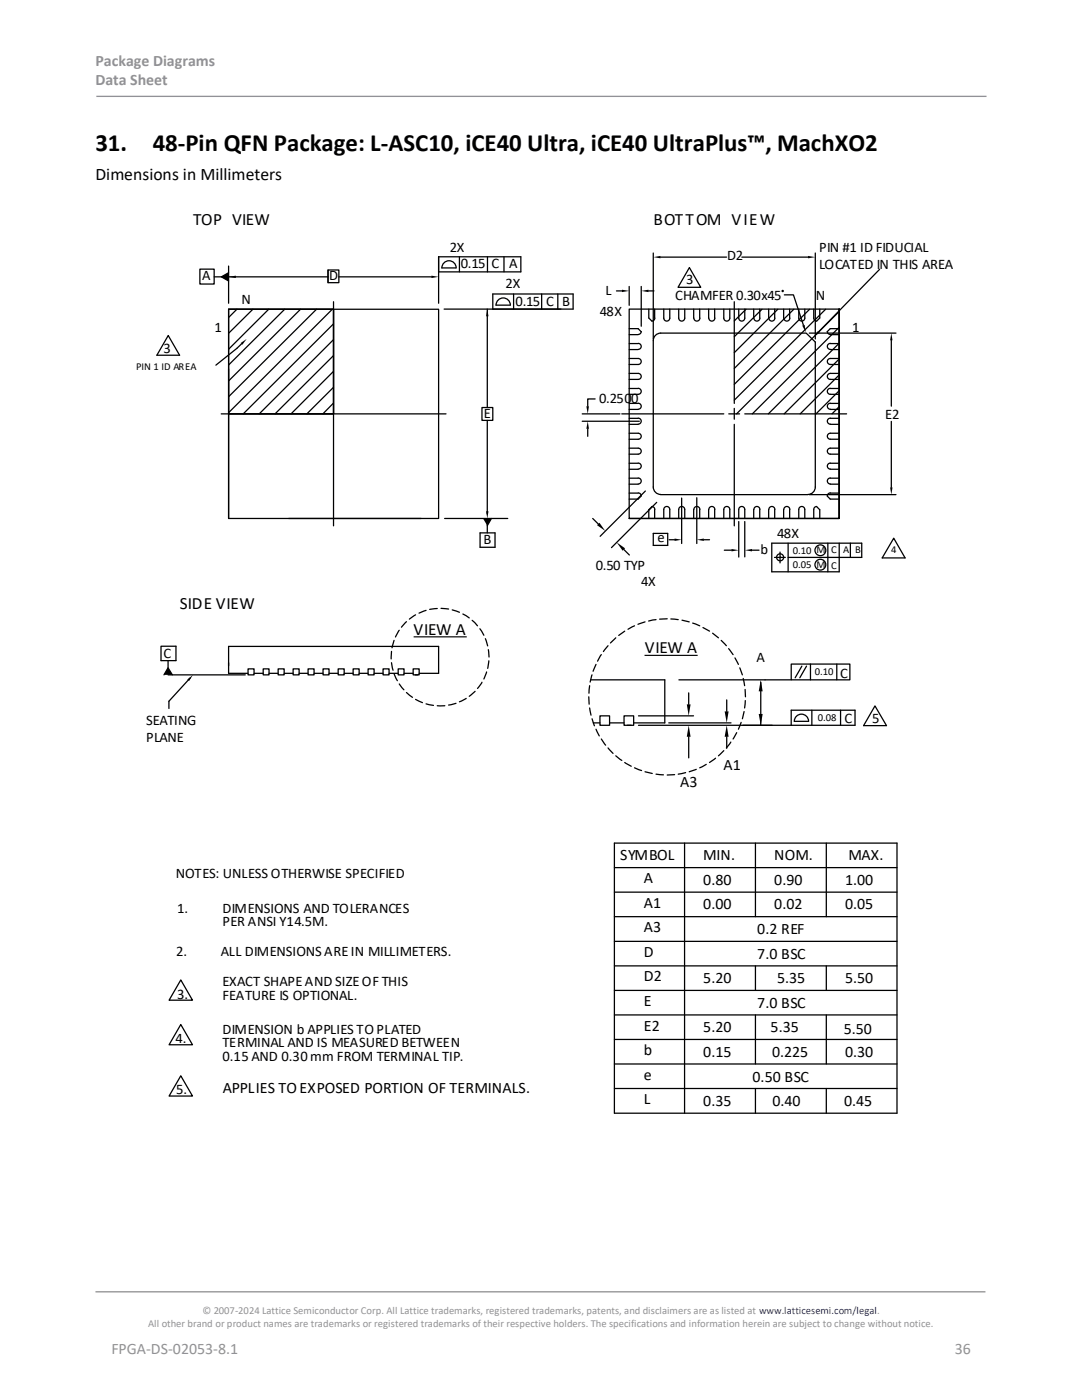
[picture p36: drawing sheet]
<svg xmlns="http://www.w3.org/2000/svg" width="216mm" height="279mm" viewBox="0 0 216 279" stroke-linecap="round" stroke-linejoin="round" font-family="sans-serif">
<defs><g id="words">
<g font-size="5">
<text x="19" y="30.1">31.</text>
<text x="30.5" y="30.1">48-Pin QFN Package: L-ASC10, iCE40 Ultra, iCE40 UltraPlus™, MachXO2</text>
</g>
<text font-size="3.5" x="19" y="35.9">Dimensions in Millimeters</text>
<g font-size="3.4">
<text x="38.6" y="44.9">TOP VIEW</text>
<text x="130.4" y="44.9">BOTTOM VIEW</text>
<text x="35.9" y="121.5">SIDE VIEW</text>
<text x="82.5" y="126.7">VIEW A</text>
<text x="128.7" y="130.4">VIEW A</text>
</g>
<g font-size="3.2" fill="#919195">
<text x="19" y="13.2">Package Diagrams</text>
<text x="19" y="17.1">Data Sheet</text>
<text x="22.2" y="270.2">FPGA-DS-02053-8.1</text>
<text x="190.5" y="270.2">36</text>
</g>
<g font-size="3.2">
<text x="144.4" y="153.6">A1</text>
<text x="135.7" y="157.1">A3</text>
<text x="123.7" y="171.7">SYMBOL</text>
<text x="140.3" y="171.7">MIN.</text>
<text x="154.5" y="171.7">NOM.</text>
<text x="169.3" y="171.7">MAX.</text>
<text x="128.5" y="176.2">A</text>
<text x="140.3" y="176.6">0.80</text>
<text x="154.5" y="176.6">0.90</text>
<text x="168.6" y="176.6">1.00</text>
<text x="128.5" y="181.1">A1</text>
<text x="140.3" y="181.5">0.00</text>
<text x="154.5" y="181.5">0.02</text>
<text x="168.6" y="181.5">0.05</text>
<text x="128.5" y="186">A3</text>
<text x="128.5" y="190.9">D</text>
<text x="151.1" y="186.4">0.2 REF</text>
<text x="151.1" y="191.3">7.0 BSC</text>
<text x="128.5" y="195.9">D2</text>
<text x="140.3" y="196.2">5.20</text>
<text x="155.1" y="196.2">5.35</text>
<text x="168.6" y="196.2">5.50</text>
<text x="128.5" y="200.8">E</text>
<text x="151.1" y="201.1">7.0 BSC</text>
<text x="128.5" y="205.7">E2</text>
<text x="140.3" y="206">5.20</text>
<text x="153.8" y="206">5.35</text>
<text x="168.4" y="206.3">5.50</text>
<text x="128.5" y="210.6">b</text>
<text x="128.5" y="215.5">e</text>
<text x="140.3" y="210.9">0.15</text>
<text x="150.2" y="215.8">0.50 BSC</text>
<text x="154.1" y="210.9">0.225</text>
<text x="168.6" y="210.9">0.30</text>
<text x="44.4" y="218.1">APPLIES TO EXPOSED PORTION OF TERMINALS.</text>
<text x="128.5" y="220.4">L</text>
<text x="140.3" y="220.7">0.35</text>
<text x="154.1" y="220.7">0.40</text>
<text x="168.4" y="220.7">0.45</text>
</g>
<g font-size="2.9">
<text x="89.7" y="50.3">2X</text>
<text x="91.9" y="53.5">0.15</text>
<text x="98.1" y="53.5">C</text>
<text x="101.6" y="53.5">A</text>
<text x="145.1" y="51.9">D2</text>
<text x="163.5" y="50.2">PIN #1 ID FIDUCIAL</text>
<text x="163.5" y="53.6">LOCATED IN THIS AREA</text>
<text x="40.3" y="55.9">A</text>
<text x="65.7" y="55.9">D</text>
<text x="100.9" y="57.5">2X</text>
<text x="120.8" y="58.9">L</text>
<text x="134.7" y="59.8">CHAMFER 0.30x45</text>
<text x="136.9" y="56.7">3</text>
<text x="162.8" y="59.8">N</text>
<text x="48.2" y="60.6">N</text>
<text x="102.9" y="61">0.15</text>
<text x="109" y="61">C</text>
<text x="112.2" y="61">B</text>
<text x="119.7" y="63">48X</text>
<text x="32.7" y="70.4">3</text>
<text x="42.8" y="66.2">1</text>
<text x="170.1" y="66.2">1</text>
<text x="96.5" y="83.5">E</text>
<text x="119.5" y="80.5">0.2500</text>
<text x="176.6" y="83.6">E2</text>
<text x="155.1" y="107.5">48X</text>
<text x="96.5" y="108.6">B</text>
<text x="118.9" y="113.8">0.50 TYP</text>
<text x="131.2" y="108.2">e</text>
<text x="151.7" y="110.6">b</text>
<text x="127.9" y="117">4X</text>
<text x="32.6" y="131.3">C</text>
<text x="151" y="132">A</text>
<text x="167.6" y="135.2">C</text>
<text x="29.2" y="144.6">SEATING</text>
<text x="29.2" y="148">PLANE</text>
<text x="168.5" y="144.3">C</text>
<text x="174" y="144.3">5</text>
<text x="35.1" y="175.1">NOTES: UNLESS OTHERWISE SPECIFIED</text>
<text x="35.4" y="182.1">1.</text>
<text x="44.4" y="182.1">DIMENSIONS AND TOLERANCES</text>
<text x="44.4" y="184.8">PER ANSI Y14.5M.</text>
<text x="35.2" y="190.8">2.</text>
<text x="44.1" y="190.8">ALL DIMENSIONS ARE IN MILLIMETERS.</text>
<text x="44.4" y="196.8">EXACT SHAPE AND SIZE OF THIS</text>
<text x="35.3" y="199.4">3.</text>
<text x="44.4" y="199.5">FEATURE IS OPTIONAL.</text>
<text x="35.1" y="208.1">4.</text>
<text x="44.4" y="206.4">DIMENSION b APPLIES TO PLATED</text>
<text x="44.4" y="209">TERMINAL AND IS MEASURED BETWEEN</text>
<text x="44.4" y="211.8">0.15 AND 0.30 mm FROM TERMINAL TIP.</text>
<text x="35.1" y="218.4">5.</text>
</g>
<g font-size="2.1">
<text x="27.2" y="73.9">PIN 1 ID AREA</text>
<text x="158.2" y="110.6">0.10 M</text>
<text x="158.2" y="113.4">0.05 M</text>
<text x="165.9" y="110.4">C</text>
<text x="165.9" y="113.6">C</text>
<text x="168.2" y="110.4">A</text>
<text x="170.6" y="110.4">B</text>
<text x="177.8" y="110.4">4</text>
<text x="162.6" y="134.8">0.10</text>
<text x="163.2" y="143.9">0.08</text>
</g>
<g font-size="2.1" fill="#919195">
<text x="40.4" y="262.3">© 2007-2024 Lattice Semiconductor Corp. All Lattice trademarks, registered trademarks, patents, and disclaimers are as listed at www.latticesemi.com/legal.</text>
<text x="29.6" y="264.9">All other brand or product names are trademarks or registered trademarks of their respective holders. The specifications and information herein are subject to change without notice.</text>
</g>
</g></defs>
<path d="M19.2 19.2h177.6M19 257.8h177.6" fill="none" stroke="#919195" stroke-width=".26"/>
<g fill="none" stroke="#000" stroke-width=".25">
<path d="M39.9 53.7h2.8v3h-2.8zM42.7 55.3h1.5M45.6 54.4l-1.4 .9 1.4 .8M45.6 53.1v7.4M45.6 55.3h19.9M65.5 53.9h2.1v2.5h-2.1zM65.5 53.9v2.5M67.6 55.3h18.5M87.5 54.3h16.4v-3.1h-16.4v9.3M88.1 53.5h2.9M88.2 53.5a1.42 1.42 0 0 1 1.4-1.5 1.42 1.42 0 0 1 1.4 1.5M91.7 51.2v3.1"/>
<path d="M97.3 51.2v3.1M100.6 51.2v3.1M102.5 58.7v3M108.1 58.7v3M111.3 58.7v3M123 58.1h1.1M125.5 57.2v3.7M128 57.2v7.9M129.4 58.1h1.1M130.4 50.5v17.1M131.8 51.3h13.2M137.6 53.4l2.2 3.9h-4.5z"/>
<path d="M148 51.3h13.2M156.5 58.8h1.8l2 6.1M162.7 50.5v17.1M175.5 53.7l-12.1 12.5M33.6 67l2.2 3.9h-4.5zM45.6 61.7h41.9v41.8h-41.9v-29.9M45.6 61.7v41.8M45.6 61.7h21v20.9h-21zM45.6 61.7h21v20.9h-21M47.3 61.7l-1.7 1.7M48.2 68.6l-5.1 4.3M50.5 61.7l-4.9 4.8"/>
<path d="M53.6 61.7l-8 8M56.8 61.7l-11.2 11.1M60 61.7l-14.4 14.3M63.2 61.7l-17.6 17.5M66.3 61.7l-20.7 20.7M66.6 60.2v22.4h-22.5M66.6 77.3l-5.4 5.3M66.6 74.1l-8.5 8.5M66.6 71l-11.7 11.6M66.6 67.8l-14.9 14.8M66.6 64.6l-18.1 18M88.6 61.7h25.8v-3h-16.1v3"/>
<path d="M97.2 61.7v19.6M98.9 60.9h2.9M99 60.9a1.42 1.42 0 0 1 1.4-1.4 1.42 1.42 0 0 1 1.4 1.4M118.7 79.6h-1.4v1.5M125.5 77.5h1.8a.6 .6 0 0 1 .6 .6 .6 .6 0 0 1-.6 .6M125.5 71.5h1.8a.6 .6 0 0 1 .6 .6 .6 .6 0 0 1-.6 .6M125.5 74.5h1.8a.6 .6 0 0 1 .6 .6 .6 .6 0 0 1-.6 .6M125.5 75.7h1.8M125.5 72.7h1.8M125.5 68.6h1.8M125.5 69.8h1.8M125.5 65.6h1.8"/>
<path d="M125.5 66.8h1.8M125.5 78.7h1.8M127.3 65.6l.6 .6a.6 .6 0 0 1-.6 .6M127.3 68.5a.6 .6 0 0 1 .6 .6 .6 .6 0 0 1-.6 .6M129.5 61.7v1.8l.6 .6a.6 .6 0 0 0 .6-.6l-.1-1.8M132.4 61.7v1.8a.6 .6 0 0 0 .6 .6 .6 .6 0 0 0 .6-.6v-1.8M135.4 61.7v1.8a.6 .6 0 0 0 .6 .6 .6 .6 0 0 0 .6-.6v-1.8M138.4 61.7l.1 1.8a.6 .6 0 0 0 .6 .6 .6 .6 0 0 0 .6-.6M139.6 61.7v1.8M141.4 61.7v1.8a.6 .6 0 0 0 .6 .6 .6 .6 0 0 0 .6-.6v-1.8M144.4 61.7v1.8a.6 .6 0 0 0 .6 .6 .6 .6 0 0 0 .6-.6v-1.8M146.5 60.2v20.3"/>
<path d="M147.4 61.7v1.8a.6 .6 0 0 0 .6 .6 .6 .6 0 0 0 .6-.6v-1.8M148.9 61.7l-2.4 2.3M150.4 61.7v1.8M150.4 63.5a.6 .6 0 0 0 .6 .6 .6 .6 0 0 0 .6-.6M151.6 61.7v1.8M152 61.7l-5.5 5.5M153.4 61.7v1.8a.6 .6 0 0 0 .6 .6 .6 .6 0 0 0 .6-.6v-1.8M155.2 61.7l-8.7 8.7M156.4 61.7v1.8a.6 .6 0 0 0 .6 .6 .6 .6 0 0 0 .6-.6v-1.8M158.4 61.7l-11.9 11.8M159.4 61.7v1.8a.6 .6 0 0 0 .6 .6 .6 .6 0 0 0 .6-.6v-1.8M161.5 66.5h17.3"/>
<path d="M161.5 61.7l-15 15M162.4 61.7v1.8a.6 .6 0 0 0 .6 .6l.6-.6v-1.8M164.7 61.7l-18.2 18.2M165.7 68.6h1.7M165.7 69.8h1.7M165.7 66.8h1.7M165.7 68.5a.6 .6 0 0 0-.6 .6 .6 .6 0 0 0 .6 .6M167.4 74.5h-1.7a.6 .6 0 0 0-.6 .6 .6 .6 0 0 0 .6 .6h1.7M167.4 71.5h-1.7a.6 .6 0 0 0-.6 .6 .6 .6 0 0 0 .6 .6h1.7M167.4 65.6h-1.7l-.6 .6a.6 .6 0 0 0 .6 .6M167.4 77.5h-1.7a.6 .6 0 0 0-.6 .6 .6 .6 0 0 0 .6 .6h1.7M167.5 61.7h-42v41.8h42v-41.8v41.8h-42"/>
<path d="M167.5 78l-4.7 4.6M167.5 74.8l-7.8 7.8M167.5 71.6l-11 11M167.5 68.5l-14.2 14.1M167.5 65.3l-17.4 17.3M167.5 62.2l-20.5 20.4M177.9 67.9v13.2M66.6 80.4l-2.2 2.2M89 82.6h-22.4v22.3M96.2 81.3h2.1v2.6h-2.1zM97.2 83.9v18.6M116.2 82.6h7.5"/>
<path d="M116.2 84.1h11.4M117.3 85.6v1.5M124.1 82.6h20.3M125.5 80.5h1.8M125.5 81.7h1.8M125.5 83.5h1.8M125.5 84.7h1.8M125.5 86.5h1.8M125.5 95.4h1.8M125.5 96.6h1.8M125.5 92.5h1.8M125.5 89.4h1.8"/>
<path d="M125.5 99.6h1.8M125.5 98.4h1.8M127.3 80.5a.6 .6 0 0 1 .6 .6 .6 .6 0 0 1-.6 .6M127.3 89.4a.6 .6 0 0 1 .6 .6 .6 .6 0 0 1-.6 .6h-1.8M127.3 92.4a.6 .6 0 0 1 .6 .6 .6 .6 0 0 1-.6 .6l-1.8 .1M127.3 95.4a.6 .6 0 0 1 .6 .6 .6 .6 0 0 1-.6 .6M127.3 86.5a.6 .6 0 0 1 .6 .6 .6 .6 0 0 1-.6 .6h-1.8M127.3 83.5a.6 .6 0 0 1 .6 .6 .6 .6 0 0 1-.6 .5M127.3 98.4a.6 .6 0 0 1 .6 .6l-.6 .6M128.8 98l-9.1 9M130.4 97.2v-29.2a1.49 1.49 0 0 1 1.4-1.5h29.1l1.8 1.8v28.9M130.4 97.2a1.49 1.49 0 0 0 1.4 1.5"/>
<path d="M131.8 98.7h29.4M136 99.4v9.1M139 99.3v9.2M145.4 82.6h2.2M146.5 81.5v2.2M146.5 84.7v20.2M148.6 82.6h20.3M161.5 98.7h17.3M162.7 97.2a1.49 1.49 0 0 1-1.5 1.5M165.7 80.5h1.7M165.7 81.7h1.7M165.7 83.5h1.7"/>
<path d="M165.7 84.7h1.7M165.7 95.4h1.7M165.7 96.6h1.7M165.7 98.4h1.7M165.7 80.5a.6 .6 0 0 0-.6 .6 .6 .6 0 0 0 .6 .6M165.7 83.5a.6 .6 0 0 0-.6 .6 .6 .6 0 0 0 .6 .5M165.7 95.4a.6 .6 0 0 0-.6 .6 .6 .6 0 0 0 .6 .6M165.7 98.4a.6 .6 0 0 0-.6 .6l.6 .6h1.7M167.4 86.5h-1.7a.6 .6 0 0 0-.6 .6 .6 .6 0 0 0 .6 .6h1.7M167.4 92.5l-1.7-.1a.6 .6 0 0 0-.6 .6 .6 .6 0 0 0 .6 .6h1.7M167.4 89.4h-1.7a.6 .6 0 0 0-.6 .6 .6 .6 0 0 0 .6 .6h1.7M167.5 81.2l-1.5 1.4"/>
<path d="M177.9 84.1v13.2M57.6 103.5h26.4M88.7 103.5h12.6M95.8 106.3h3v2.9h-3zM97.2 103.5v2.8M98.1 103.5l-.9 1.4M118.3 103.5l1.1 1.1M124.5 109.7l1.1 1.1M130.1 101.1l-.6 .6v1.8M130.1 101.1a.6 .6 0 0 1 .6 .6M130.4 106.5h2.8v2.3h-2.8zM130.6 101.7v1.8"/>
<path d="M131 100.3l-9 9M132.4 101.7a.6 .6 0 0 1 .6-.6 .6 .6 0 0 1 .6 .6M132.4 101.7v1.8M133.5 107.7h1.1M133.6 101.7v1.8M135.4 101.7v1.8M135.4 101.7a.6 .6 0 0 1 .6-.6 .6 .6 0 0 1 .6 .6M136.6 101.7v1.8M138.4 101.7v1.8M138.5 101.7a.6 .6 0 0 1 .6-.6 .6 .6 0 0 1 .6 .6M139.6 101.7v1.8M140.4 107.7h1.2"/>
<path d="M141.4 101.7v1.8M141.4 101.7a.6 .6 0 0 1 .6-.6 .6 .6 0 0 1 .6 .6M142.6 101.7v1.8M144.4 101.7a.6 .6 0 0 1 .6-.6 .6 .6 0 0 1 .6 .6M144.4 101.7v1.8M144.5 109.8h1.5M145.6 101.7v1.8M147.4 101.7a.6 .6 0 0 1 .6-.6 .6 .6 0 0 1 .6 .6M147.4 101.7v1.8M147.4 104.1v7.1M148.6 101.7v1.8M148.6 104.1v7"/>
<path d="M150.1 109.8h1.4M150.4 101.7v1.8M150.4 101.7a.6 .6 0 0 1 .6-.6 .6 .6 0 0 1 .6 .6M151.6 101.7v1.8M153.4 101.7v1.8M153.4 101.7a.6 .6 0 0 1 .6-.6 .6 .6 0 0 1 .6 .6M154.5 111.2h1.1v1.1M154.6 101.7v1.8M155.6 110.2v1h1.1M156.4 101.7v1.8M156.4 101.7a.6 .6 0 0 1 .6-.6 .6 .6 0 0 1 .6 .6M157.3 108.4v5.7"/>
<path d="M157.6 101.7v1.8M159.4 101.7a.6 .6 0 0 1 .6-.6 .6 .6 0 0 1 .6 .6M159.4 101.7v1.8M160.6 101.7v1.8M162.4 101.7v1.8M163 101.1a.6 .6 0 0 0-.6 .6M163 101.1l.6 .6v1.8M165.2 108.4v5.7M167.5 108.4v5.7h-13.5v-5.7h17.9v2.8h-14.6M169.7 108.4v2.8M178.3 107.4l2.3 3.9h-4.6zM32.1 129h3v2.8h-3z"/>
<path d="M32.7 134.7l.8-1.4 .9 1.4M33.5 131.8v1.5M33.5 134.7h15.4M38 135.3l-4.3 4.7v1.4M49.5 133.5h1.2v1.2h-1.2zM49.5 134.4h-3.9v-5.4h41.9v5.4h-3.9M50.7 134.4h1.8M52.5 133.5h1.2v1.2h-1.2zM53.7 134.4h1.8M55.5 133.5h1.2v1.2h-1.2zM56.7 134.4h1.8M58.5 133.5h1.2v1.2h-1.2z"/>
<path d="M59.7 134.4h1.8M61.5 133.5h1.2v1.2h-1.2zM62.7 134.4h1.8M64.5 133.5h1.2v1.2h-1.2zM65.7 134.4h1.8M67.5 133.5h1.2v1.2h-1.2zM68.7 134.4h1.8M70.5 133.5h1.2v1.2h-1.2zM71.7 134.4h1.7M73.4 133.5h1.2v1.2h-1.2zM74.6 134.4h1.8M76.4 133.5h1.2v1.2h-1.2z"/>
<path d="M77.6 134.4h1.9M78.1 130v1.5M78.1 132.3l.3 1.5M78.6 127.8l-.4 1.5M78.6 134.5l.7 1.3M79.5 133.5h1.1v1.2h-1.1zM79.7 125.8l-.8 1.3M79.7 136.5l.9 1.2M80.6 134.4h1.8M81.1 124.1l-1 1.1M81.1 138.2l1.2 1M82.4 133.5h1.2v1.2h-1.2z"/>
<path d="M82.9 134.7h.4zM82.9 122.7l-1.2 .9M82.9 139.6l1.4 .6M85 121.8l-1.4 .6M87.2 121.4l-1.5 .2M88 121.4l1.5 .1M90.2 121.7l1.5 .5M92.4 122.5l1.2 .8M93 139.4l-1.3 .7M94.2 123.8l1.1 1.1M94.8 138l-1.2 1M95.8 125.5l.7 1.3"/>
<path d="M96.2 136.2l-.9 1.2M96.9 127.5l.4 1.4M97.1 134.1l-.6 1.4M97.4 129.7l.2 1.4M97.5 131.9l-.2 1.5M117.5 139.1l.1 1.4M117.7 136.8l-.2 1.5M117.9 135.7h14.8v8.6h-6.3M118.1 134.7l-.3 1.4M118.9 132.6l-.6 1.4M120 130.6l-.8 1.3M121.3 128.9l-.9 1.1"/>
<path d="M122.9 127.3l-1.1 1M124.7 126l-1.2 .8M126.6 124.9l-1.3 .7M128.7 124.1l-1.4 .5M130.9 123.7l-1.5 .2M133.1 123.5l-1.5 .1M133.9 123.5l1.4 .2M135.5 135.7h22.4M136.1 123.8l1.4 .3M137.4 138.3v2.3M138.2 124.4l1.4 .5M140.3 125.2l1.3 .8"/>
<path d="M142.2 126.4l1.2 .9M143.9 127.8l1 1.1M145 139.7v2.3M145.4 129.4l.9 1.2M146.7 131.3l.6 1.3M147.6 133.3l.5 1.4M148.3 135.4l.3 1.4M148.7 137.6v1.5M148.7 139.8l-.1 1.5M151.8 136.2v8.5M157.9 132.5h11.7v3.2h-11.7zM160 132.9l-1.3 2.4"/>
<path d="M160.9 132.9l-1.3 2.4M161.7 132.5v3.2M167 132.5v3.2M85 140.5l1.5 .3M87.2 140.8h1.6M91 140.4l-1.5 .3M117.7 141.3l.2 1.4M118.1 143.4l.5 1.4M118.4 144.3h1.3M118.9 145.5l.7 1.4M119.7 142.9h1.9v1.8h-1.9zM120 147.5l.8 1.2"/>
<path d="M121.3 149.3l1 1.1M121.6 144.3h2.9M122.9 150.8l1.2 1M124.5 142.9h1.9v1.8h-1.9zM124.7 152.2l1.3 .7M125.2 144.7h.7zM126.6 153.2l1.4 .6M127.4 144.7h43.2v-3h-12.7v3M127.4 142.9h11M128.7 154l1.4 .4M130.9 154.5l1.5 .1M133.4 144.3h12.5"/>
<path d="M134.6 154.6l-1.5 .1M136.8 154.2l-1.5 .3M137.4 147v4.2M138.9 153.5l-1.4 .5M140.9 152.5l-1.3 .7M142.8 151.3l-1.2 .9M144.4 149.8l-1 1M145 147v2.3M145.8 148.1l-.9 1.2M147 146.2l-.7 1.3M147.9 144.2l-.6 1.3M148.5 142l-.4 1.4"/>
<path d="M158.8 143.1a1.42 1.42 0 0 1 1.6-.5 1.42 1.42 0 0 1 .9 1.3h-2.8zM162 141.7v3M167.7 141.7v3M174.6 140.9l2.3 3.9h-4.6zM122.6 168.3h56.4v53.9h-56.4zM122.6 173.2h56.4M122.6 178h56.4M136.6 168.3v53.9M150.7 168.3v14.6M164.9 168.3v14.6M36.1 195.6l2.3 4h-4.7zM122.6 182.9h56.4"/>
<path d="M122.6 187.9h56.4M122.6 192.8h56.4M122.6 197.7h56.4M150.7 192.8v4.9M164.9 192.8v4.9M36.1 214.7l2.3 4h-4.7zM36.1 204.5l2.3 4h-4.7zM122.6 202.6h56.4M122.6 207.4h56.4M122.6 212.3h56.4M122.6 217.2h56.4M150.7 202.6v9.7"/>
<path d="M150.7 217.2v5M164.9 202.6v9.7M164.9 217.2v5"/>
<circle cx="156.2" cy="58.1" r=".12"/>
<circle cx="155.7" cy="111.2" r=".7"/>
<circle cx="163.7" cy="112.7" r="1.08"/>
<circle cx="163.7" cy="109.8" r="1.08"/>
</g>
<g fill="#000">
<path d="M44.2 55.3l1.4-.9v1.7zM45.6 55.3l1.5-.3v.5zM86.1 55l1.4 .3-1.4 .2zM124.1 57.8l1.4 .3-1.4 .2zM128 58.1l1.4-.3v.5zM130.4 51.3l1.4-.2v.5zM161.2 51.1l1.5 .2-1.5 .3zM48 68.5l1.2-.9-.8 1.2zM97.2 61.7l.3 1.4h-.5zM160.1 65l.5-.2 .2 1.5zM163.2 66.1l.3 .3-1.1 .8zM177.9 66.5l.2 1.4h-.5z"/>
<path d="M117.3 84.1l.2 1.5h-.5zM117 81.1h.5l-.2 1.5zM177.6 97.3h.5l-.2 1.4zM97 102h.5l-.3 1.5zM96.4 103.5h1.7l-.9 1.4zM119.1 104.8l.5-.5 1.2 1.7zM123 108.2l1.7 1.2-.5 .5zM134.6 107.5l1.4 .2-1.4 .3zM139 107.7l1.4-.2v.5zM146 109.6l1.4 .2-1.4 .2zM148.6 109.8l1.5-.2v.4zM33.5 133.3l.9 1.4h-1.7z"/>
<path d="M37.4 135.6l1.1-.9-.8 1.2zM151.8 135.7l.4 2.3h-.8zM137 140.6h.8l-.4 2.3zM137.4 144.7l.4 2.3h-.8zM145 144.7l.4 2.3h-.8zM144.6 142h.8l-.4 2.3zM151.4 142.5h.8l-.4 2.2z"/>
</g>
<path d="M82.5 127.1h10.6M128.6 130.8h10.6" fill="none" stroke="#000" stroke-width=".23"/>
<use href="#words"/>
</svg>
